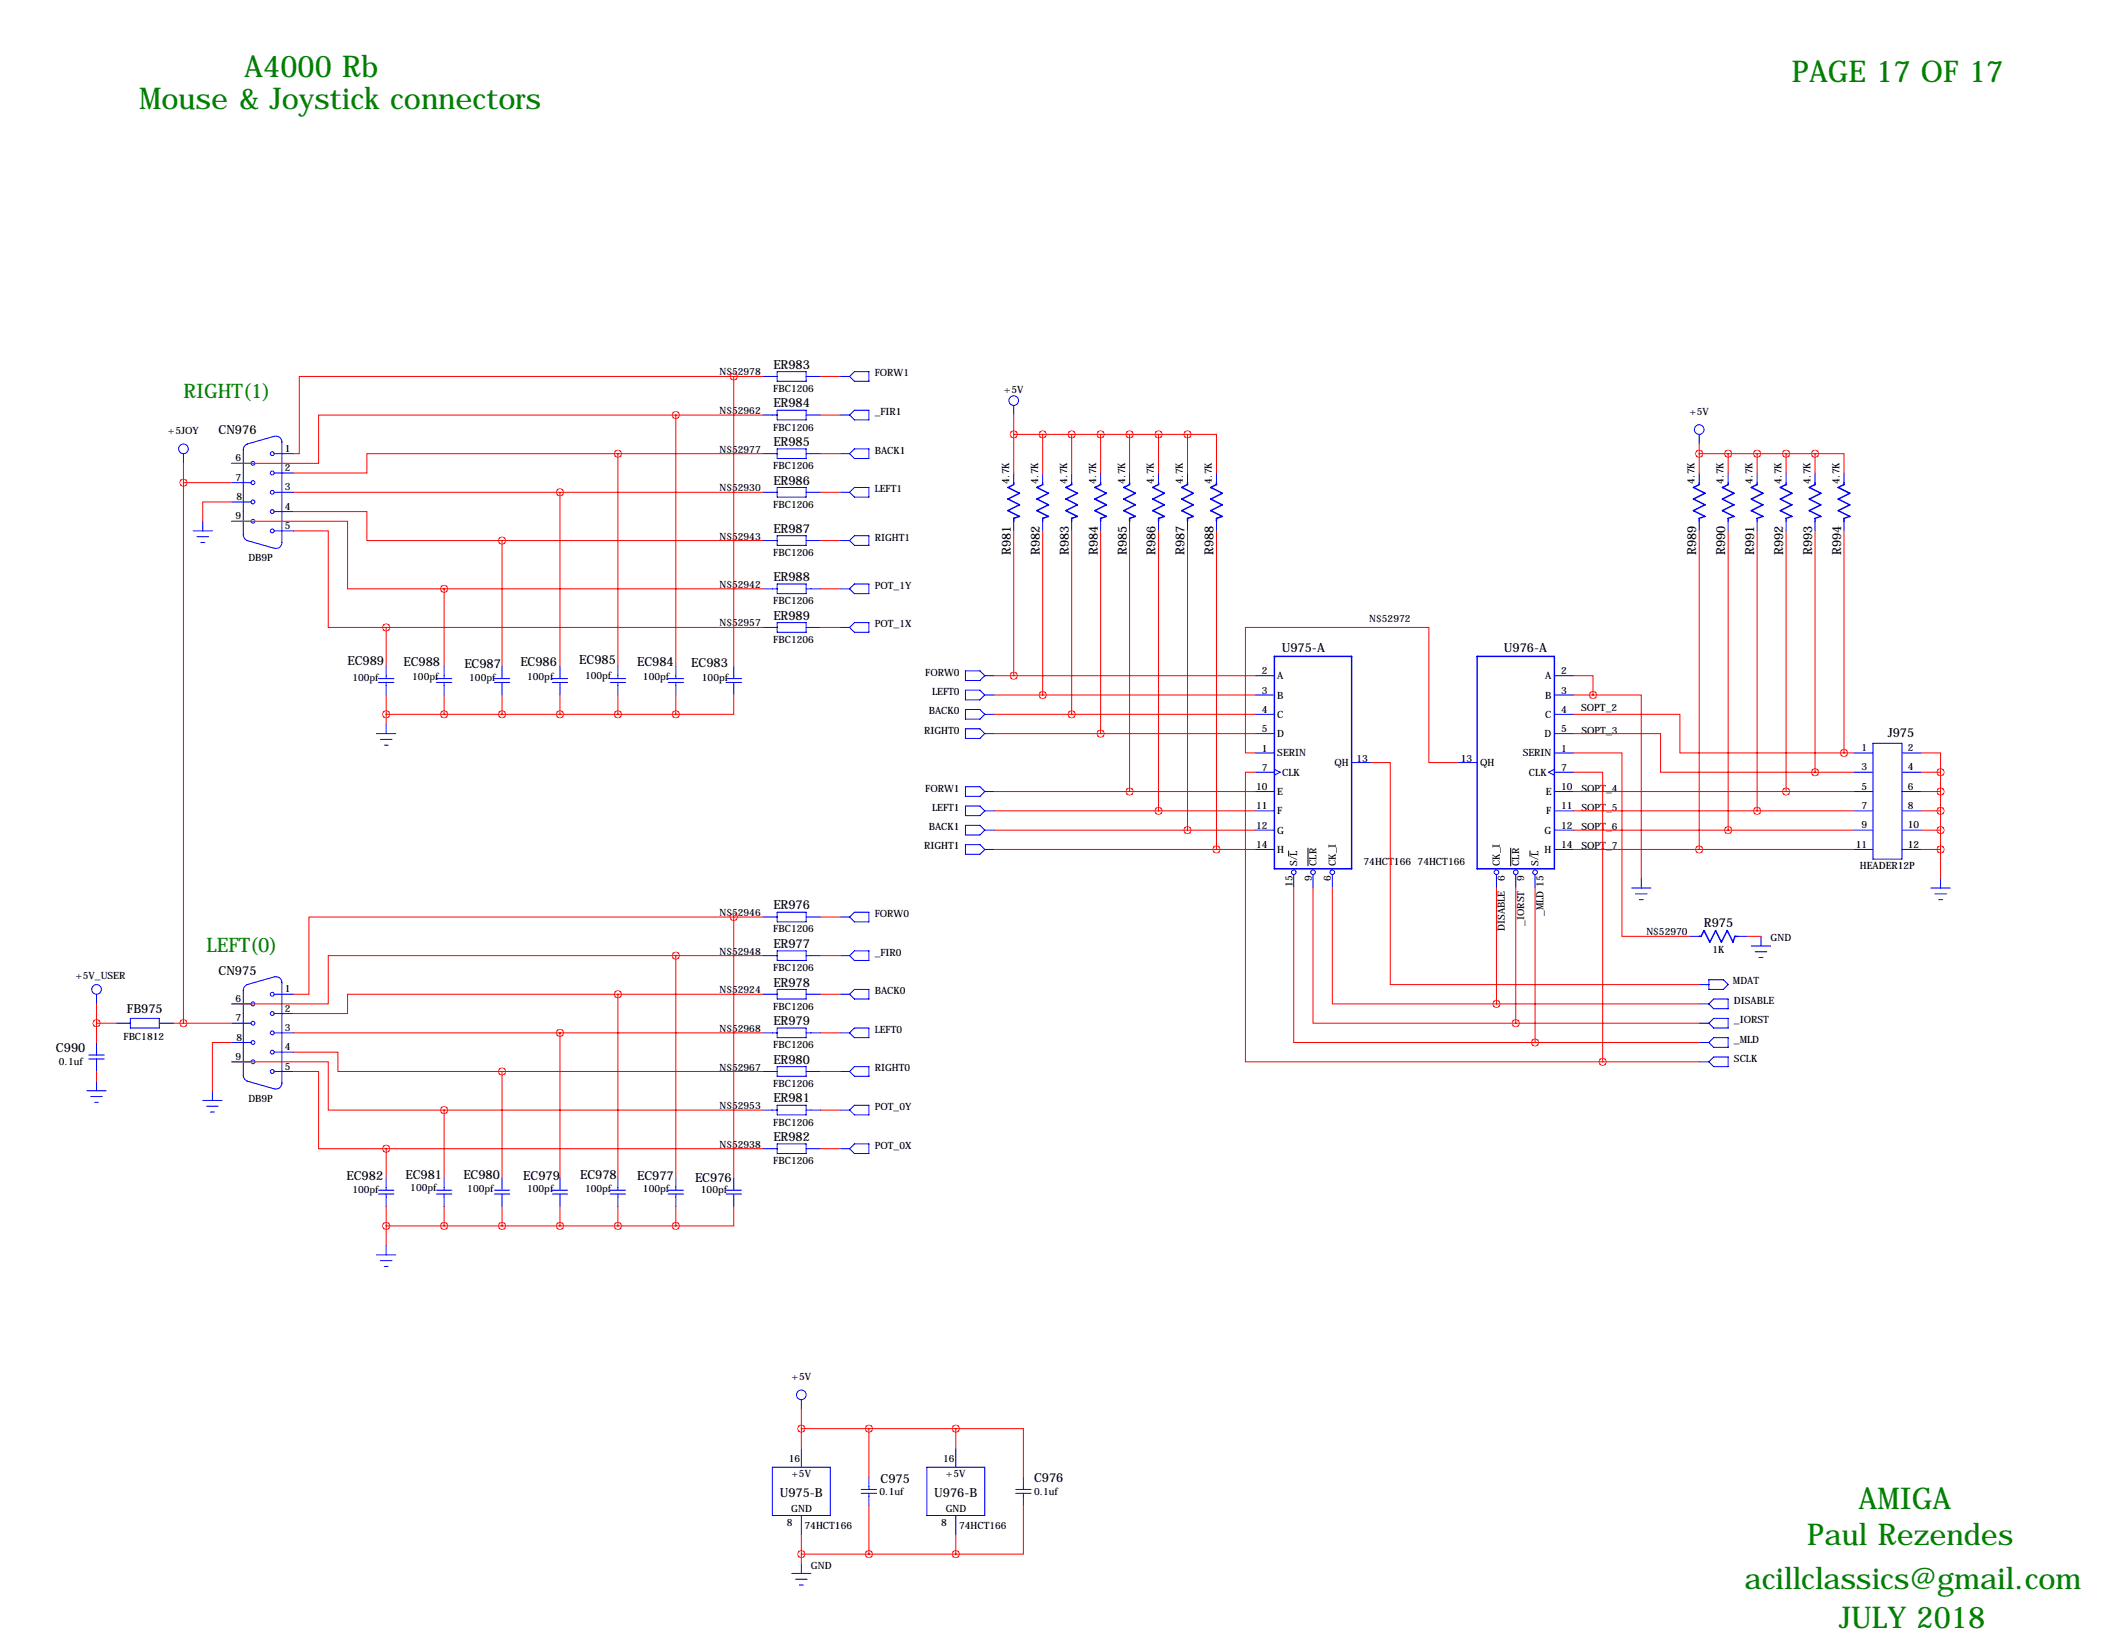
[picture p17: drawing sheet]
<svg xmlns="http://www.w3.org/2000/svg" width="559mm" height="432mm" viewBox="0 0 559 432" stroke-linecap="round" stroke-linejoin="round" font-family="sans-serif">
<defs><g id="words">
<g font-size="7.9" fill="#008000">
<text x="64.3" y="20.3">A4000 Rb</text>
<text x="471.4" y="21.6">PAGE 17 OF 17</text>
<text x="36.6" y="28.7">Mouse &amp; Joystick connectors</text>
<text x="488.9" y="397">AMIGA</text>
<text x="475.5" y="406.7">Paul Rezendes</text>
<text x="459" y="418.1">acillclassics@gmail.com</text>
<text x="483.9" y="428.5">JULY 2018</text>
</g>
<g font-size="5.3" fill="#008000">
<text x="48.3" y="104.6">RIGHT(1)</text>
<text x="54.4" y="250.4">LEFT(0)</text>
</g>
<g font-size="3.3">
<text x="203.5" y="97">ER983</text>
<text x="203.5" y="107.2">ER984</text>
<text x="57.5" y="114.3">CN976</text>
<text x="203.5" y="117.3">ER985</text>
<text x="203.5" y="127.5">ER986</text>
<text x="203.5" y="140.2">ER987</text>
<text x="265.9" y="146.1" transform="rotate(-90 265.9 146.1)">R981</text>
<text x="273.6" y="146.1" transform="rotate(-90 273.6 146.1)">R982</text>
<text x="281.2" y="146.1" transform="rotate(-90 281.2 146.1)">R983</text>
<text x="288.8" y="146.1" transform="rotate(-90 288.8 146.1)">R984</text>
<text x="296.4" y="146.1" transform="rotate(-90 296.4 146.1)">R985</text>
<text x="304" y="146.1" transform="rotate(-90 304 146.1)">R986</text>
<text x="311.7" y="146.1" transform="rotate(-90 311.7 146.1)">R987</text>
<text x="319.3" y="146.1" transform="rotate(-90 319.3 146.1)">R988</text>
<text x="446.3" y="146.1" transform="rotate(-90 446.3 146.1)">R989</text>
<text x="453.9" y="146.1" transform="rotate(-90 453.9 146.1)">R990</text>
<text x="461.5" y="146.1" transform="rotate(-90 461.5 146.1)">R991</text>
<text x="469.1" y="146.1" transform="rotate(-90 469.1 146.1)">R992</text>
<text x="476.8" y="146.1" transform="rotate(-90 476.8 146.1)">R993</text>
<text x="484.4" y="146.1" transform="rotate(-90 484.4 146.1)">R994</text>
<text x="203.5" y="152.9">ER988</text>
<text x="203.5" y="163.1">ER989</text>
<text x="337.2" y="171.5">U975-A</text>
<text x="395.7" y="171.5">U976-A</text>
<text x="91.4" y="175">EC989</text>
<text x="106.2" y="175.3">EC988</text>
<text x="122.2" y="175.8">EC987</text>
<text x="136.9" y="175.3">EC986</text>
<text x="152.4" y="174.8">EC985</text>
<text x="167.6" y="175.3">EC984</text>
<text x="181.9" y="175.5">EC983</text>
<text x="496.6" y="193.8">J975</text>
<text x="203.5" y="239.3">ER976</text>
<text x="448.2" y="243.8">R975</text>
<text x="203.5" y="249.4">ER977</text>
<text x="57.5" y="256.5">CN975</text>
<text x="203.5" y="259.6">ER978</text>
<text x="33.4" y="266.4">FB975</text>
<text x="203.5" y="269.7">ER979</text>
<text x="14.7" y="276.9">C990</text>
<text x="203.5" y="279.9">ER980</text>
<text x="203.5" y="290.1">ER981</text>
<text x="203.5" y="300.2">ER982</text>
<text x="91.2" y="310.4">EC982</text>
<text x="106.7" y="310.2">EC981</text>
<text x="121.9" y="310.2">EC980</text>
<text x="137.7" y="310.4">EC979</text>
<text x="152.7" y="310.2">EC978</text>
<text x="167.6" y="310.4">EC977</text>
<text x="182.9" y="310.9">EC976</text>
<text x="272" y="389.9">C976</text>
<text x="205.2" y="394">U975-B</text>
<text x="231.6" y="390.1">C975</text>
<text x="245.8" y="394">U976-B</text>
</g>
<g font-size="2.6">
<text x="189.3" y="98.8">N$52978</text>
<text x="230.1" y="99.1">FORW1</text>
<text x="203.4" y="103.1">FBC1206</text>
<text x="264.1" y="103.4">+5V</text>
<text x="189.3" y="109">N$52962</text>
<text x="203.4" y="113.3">FBC1206</text>
<text x="230.1" y="109.2">_FIR1</text>
<text x="444.5" y="109.2">+5V</text>
<text x="44.2" y="114.3">+5JOY</text>
<text x="74.9" y="118.9">1</text>
<text x="189.3" y="119.1">N$52977</text>
<text x="230.1" y="119.4">BACK1</text>
<text x="62" y="121.4">6</text>
<text x="74.9" y="124">2</text>
<text x="203.4" y="123.4">FBC1206</text>
<text x="62" y="126.5">7</text>
<text x="62.2" y="131.6">8</text>
<text x="74.9" y="129">3</text>
<text x="189.3" y="129.3">N$52930</text>
<text x="230.1" y="129.5">LEFT1</text>
<text x="265.5" y="127.2" transform="rotate(-90 265.5 127.2)">4.7K</text>
<text x="273.1" y="127.2" transform="rotate(-90 273.1 127.2)">4.7K</text>
<text x="280.7" y="127.2" transform="rotate(-90 280.7 127.2)">4.7K</text>
<text x="288.4" y="127.2" transform="rotate(-90 288.4 127.2)">4.7K</text>
<text x="296" y="127.2" transform="rotate(-90 296 127.2)">4.7K</text>
<text x="303.6" y="127.2" transform="rotate(-90 303.6 127.2)">4.7K</text>
<text x="311.2" y="127.2" transform="rotate(-90 311.2 127.2)">4.7K</text>
<text x="318.8" y="127.2" transform="rotate(-90 318.8 127.2)">4.7K</text>
<text x="445.8" y="127.2" transform="rotate(-90 445.8 127.2)">4.7K</text>
<text x="453.5" y="127.2" transform="rotate(-90 453.5 127.2)">4.7K</text>
<text x="461.1" y="127.2" transform="rotate(-90 461.1 127.2)">4.7K</text>
<text x="468.7" y="127.2" transform="rotate(-90 468.7 127.2)">4.7K</text>
<text x="476.3" y="127.2" transform="rotate(-90 476.3 127.2)">4.7K</text>
<text x="483.9" y="127.2" transform="rotate(-90 483.9 127.2)">4.7K</text>
<text x="62" y="136.7">9</text>
<text x="74.9" y="134.1">4</text>
<text x="203.4" y="133.6">FBC1206</text>
<text x="74.9" y="139.2">5</text>
<text x="189.3" y="142">N$52943</text>
<text x="230.1" y="142.2">RIGHT1</text>
<text x="65.3" y="147.6">DB9P</text>
<text x="203.4" y="146.3">FBC1206</text>
<text x="189.3" y="154.7">N$52942</text>
<text x="230.1" y="154.9">POT_1Y</text>
<text x="203.4" y="159">FBC1206</text>
<text x="189.3" y="164.8">N$52957</text>
<text x="230.1" y="165.1">POT_1X</text>
<text x="360.2" y="163.6">N$52972</text>
<text x="203.4" y="169.2">FBC1206</text>
<text x="92.7" y="179.1">100pf</text>
<text x="108.5" y="178.8">100pf</text>
<text x="123.4" y="179.3">100pf</text>
<text x="138.7" y="178.8">100pf</text>
<text x="153.9" y="178.6">100pf</text>
<text x="169.2" y="178.8">100pf</text>
<text x="184.7" y="179.3">100pf</text>
<text x="243.4" y="177.8">FORW0</text>
<text x="332" y="177.4">2</text>
<text x="336" y="178.7">A</text>
<text x="406.5" y="178.7">A</text>
<text x="410.7" y="177.4">2</text>
<text x="245.2" y="182.9">LEFT0</text>
<text x="332" y="182.5">3</text>
<text x="336" y="183.8">B</text>
<text x="406.5" y="183.8">B</text>
<text x="410.7" y="182.5">3</text>
<text x="244.3" y="188">BACK0</text>
<text x="332" y="187.6">4</text>
<text x="336" y="188.9">C</text>
<text x="406.5" y="188.9">C</text>
<text x="410.7" y="187.6">4</text>
<text x="416" y="187.2">SOPT_2</text>
<text x="243.1" y="193">RIGHT0</text>
<text x="332" y="197.8">1</text>
<text x="332" y="192.7">5</text>
<text x="336" y="194">D</text>
<text x="406.4" y="194">D</text>
<text x="410.7" y="197.8">1</text>
<text x="410.7" y="192.7">5</text>
<text x="416.1" y="193">SOPT_3</text>
<text x="489.7" y="197.6">1</text>
<text x="501.9" y="197.6">2</text>
<text x="332" y="202.8">7</text>
<text x="336" y="199">SERIN</text>
<text x="351.1" y="201.6">QH</text>
<text x="356.9" y="200.4">13</text>
<text x="384.3" y="200.4">13</text>
<text x="389.4" y="201.6">QH</text>
<text x="400.6" y="199">SERIN</text>
<text x="410.7" y="202.8">7</text>
<text x="489.7" y="202.7">3</text>
<text x="501.9" y="202.7">4</text>
<text x="243.4" y="208.3">FORW1</text>
<text x="330.5" y="207.9">10</text>
<text x="336" y="209.2">E</text>
<text x="337.3" y="204.1">CLK</text>
<text x="402.2" y="204.1">CLK</text>
<text x="406.7" y="209.2">E</text>
<text x="410.7" y="207.9">10</text>
<text x="416.1" y="208.3">SOPT_4</text>
<text x="489.7" y="207.8">5</text>
<text x="501.9" y="207.8">6</text>
<text x="245.2" y="213.4">LEFT1</text>
<text x="330.5" y="213">11</text>
<text x="336" y="214.3">F</text>
<text x="406.8" y="214.3">F</text>
<text x="410.7" y="213">11</text>
<text x="416.1" y="213.4">SOPT_5</text>
<text x="489.7" y="212.9">7</text>
<text x="501.9" y="212.9">8</text>
<text x="244.3" y="218.4">BACK1</text>
<text x="330.5" y="218.1">12</text>
<text x="336" y="219.4">G</text>
<text x="406.4" y="219.4">G</text>
<text x="410.7" y="218.1">12</text>
<text x="416.1" y="218.4">SOPT_6</text>
<text x="489.7" y="217.9">9</text>
<text x="501.9" y="217.9">10</text>
<text x="243.1" y="223.5">RIGHT1</text>
<text x="330.5" y="223.2">14</text>
<text x="336" y="224.4">H</text>
<text x="341.3" y="227.8" transform="rotate(-90 341.3 227.8)">S/L</text>
<text x="346.4" y="227.8" transform="rotate(-90 346.4 227.8)">CLR</text>
<text x="351.4" y="227.8" transform="rotate(-90 351.4 227.8)">CK_I</text>
<text x="358.7" y="227.7">74HCT166</text>
<text x="373" y="227.7">74HCT166</text>
<text x="394.6" y="227.8" transform="rotate(-90 394.6 227.8)">CK_I</text>
<text x="399.7" y="227.8" transform="rotate(-90 399.7 227.8)">CLR</text>
<text x="404.8" y="227.8" transform="rotate(-90 404.8 227.8)">S/L</text>
<text x="406.4" y="224.4">H</text>
<text x="410.7" y="223.2">14</text>
<text x="416.1" y="223.5">SOPT_7</text>
<text x="488.2" y="223">11</text>
<text x="501.9" y="223">12</text>
<text x="340" y="233.4" transform="rotate(-90 340 233.4)">15</text>
<text x="345.1" y="231.9" transform="rotate(-90 345.1 231.9)">9</text>
<text x="350.2" y="231.9" transform="rotate(-90 350.2 231.9)">6</text>
<text x="395.9" y="231.9" transform="rotate(-90 395.9 231.9)">6</text>
<text x="401" y="231.9" transform="rotate(-90 401 231.9)">9</text>
<text x="489.3" y="228.7">HEADER12P</text>
<text x="189.3" y="241">N$52946</text>
<text x="203.4" y="245.4">FBC1206</text>
<text x="230.1" y="241.3">FORW0</text>
<text x="395.9" y="245" transform="rotate(-90 395.9 245)">DISABLE</text>
<text x="401" y="243.6" transform="rotate(-90 401 243.6)">_IORST</text>
<text x="406.1" y="241.1" transform="rotate(-90 406.1 241.1)">_MLD 15</text>
<text x="189.3" y="251.2">N$52948</text>
<text x="230.1" y="251.5">_FIR0</text>
<text x="433.1" y="246.1">N$52970</text>
<text x="450.5" y="250.8">1K</text>
<text x="465.8" y="247.6">GND</text>
<text x="19.9" y="257.6">+5V_USER</text>
<text x="203.4" y="255.5">FBC1206</text>
<text x="62" y="263.7">6</text>
<text x="74.9" y="261.1">1</text>
<text x="189.3" y="261.4">N$52924</text>
<text x="230.1" y="261.6">BACK0</text>
<text x="455.9" y="258.8">MDAT</text>
<text x="62" y="268.7">7</text>
<text x="74.9" y="266.2">2</text>
<text x="203.4" y="265.7">FBC1206</text>
<text x="456.2" y="269.2">_IORST</text>
<text x="456.2" y="264.2">DISABLE</text>
<text x="32.5" y="273.6">FBC1812</text>
<text x="62.2" y="273.8">8</text>
<text x="74.9" y="271.3">3</text>
<text x="189.3" y="271.5">N$52968</text>
<text x="203.4" y="275.8">FBC1206</text>
<text x="230.1" y="271.8">LEFT0</text>
<text x="456.2" y="274.3">_MLD</text>
<text x="15.5" y="280.2">0.1uf</text>
<text x="62" y="278.9">9</text>
<text x="74.9" y="276.4">4</text>
<text x="74.9" y="281.4">5</text>
<text x="189.3" y="281.7">N$52967</text>
<text x="230.1" y="281.9">RIGHT0</text>
<text x="456.2" y="279.4">SCLK</text>
<text x="203.4" y="286">FBC1206</text>
<text x="65.3" y="289.9">DB9P</text>
<text x="189.3" y="291.8">N$52953</text>
<text x="230.1" y="292.1">POT_0Y</text>
<text x="203.4" y="296.2">FBC1206</text>
<text x="189.3" y="302">N$52938</text>
<text x="230.1" y="302.3">POT_0X</text>
<text x="203.4" y="306.3">FBC1206</text>
<text x="92.7" y="313.9">100pf</text>
<text x="107.9" y="313.4">100pf</text>
<text x="122.9" y="313.7">100pf</text>
<text x="138.7" y="313.7">100pf</text>
<text x="153.9" y="313.7">100pf</text>
<text x="169.2" y="313.7">100pf</text>
<text x="184.4" y="313.9">100pf</text>
<text x="208.3" y="363.2">+5V</text>
<text x="207.5" y="384.8">16</text>
<text x="208.2" y="388.5">+5V</text>
<text x="248.2" y="384.8">16</text>
<text x="248.9" y="388.5">+5V</text>
<text x="231.4" y="393.3">0.1uf</text>
<text x="272" y="393.3">0.1uf</text>
<text x="207" y="401.6">8</text>
<text x="208.2" y="397.9">GND</text>
<text x="247.6" y="401.6">8</text>
<text x="248.8" y="397.9">GND</text>
<text x="211.7" y="402.4">74HCT166</text>
<text x="252.3" y="402.4">74HCT166</text>
<text x="213.4" y="412.7">GND</text>
</g>
</g></defs>
<g fill="none" stroke="#00f" stroke-width=".38">
<path d="M266.7 127v.5l-1.5 .8 3 1.5-3 1.5 3 1.5-3 1.6 3 1.5-1.5 .5v.8M274.3 127v.5l-1.5 .8 3 1.5-3 1.5 3 1.5-3 1.6 3 1.5-1.5 .5v.8M281.9 127v.5l-1.5 .8 3.1 1.5-3.1 1.5 3.1 1.5-3.1 1.6 3.1 1.5-1.6 .5v.8M289.6 127v.5l-1.6 .8 3.1 1.5-3.1 1.5 3.1 1.5-3.1 1.6 3.1 1.5-1.5 .5v.8M297.2 127v.5l-1.5 .8 3 1.5-3 1.5 3 1.5-3 1.6 3 1.5-1.5 .5v.8M304.8 127v.5l-1.5 .8 3 1.5-3 1.5 3 1.5-3 1.6 3 1.5-1.5 .5v.8M312.4 127v.5l-1.5 .8 3 1.5-3 1.5 3 1.5-3 1.6 3 1.5-1.5 .5v.8M320 127v.5l-1.5 .8 3.1 1.5-3.1 1.5 3.1 1.5-3.1 1.6 3.1 1.5-1.6 .5v.8M447 127v.5l-1.5 .8 3.1 1.5-3.1 1.5 3.1 1.5-3.1 1.6 3.1 1.5-1.6 .5v.8M454.7 127v.5l-1.6 .8 3.1 1.5-3.1 1.5 3.1 1.5-3.1 1.6 3.1 1.5-1.5 .5v.8M462.3 127v.5l-1.5 .8 3 1.5-3 1.5 3 1.5-3 1.6 3 1.5-1.5 .5v.8M469.9 127v.5l-1.5 .8 3 1.5-3 1.5 3 1.5-3 1.6 3 1.5-1.5 .5v.8"/>
<path d="M477.5 127v.5l-1.5 .8 3 1.5-3 1.5 3 1.5-3 1.6 3 1.5-1.5 .5v.8M485.1 127v.5l-1.5 .8 3.1 1.5-3.1 1.5 3.1 1.5-3.1 1.6 3.1 1.5-1.6 .5v.8M335.3 172.7h20.3v55.9h-20.3zM388.6 172.7h20.3v55.9h-20.3zM447 246.4h.5l.8-1.5 1.5 3 1.6-3 1.5 3 1.5-3 1.5 3 .5-1.5h.8"/>
</g>
<g fill="none" stroke="#00f" stroke-width=".26">
<path d="M200.7 99.1h3.8M204.5 97.8h7.6v2.5h-7.6zM212.1 99.1h3.8M221 99.1h2.5M223.5 99.1l1.3-1.3h3.8v2.5h-3.8zM48.3 119.4v2.5M65 116.9l-.6 .4-.4 1.1v22.3l.2 .7 .8 .8M65 116.8l7.2-2a1.57 1.57 0 0 1 2 1.5v26.4a1.57 1.57 0 0 1-2.1 1.6M72.1 119.4h5.1M200.7 119.4h3.8M200.7 109.2h3.8M204.5 107.9h7.6v2.6h-7.6z"/>
<path d="M204.5 118.1h7.6v2.5h-7.6zM212.1 119.4h3.8M212.1 109.2h3.8M221 119.4h2.5M221 109.2h2.5M223.5 109.2l1.3-1.3h3.8v2.6h-3.8zM223.5 119.4l1.3-1.3h3.8v2.5h-3.8zM266.7 106.7v2.5M447 114.3v2.5M50.8 139.7h5.1M53.3 137.2v2.5M61 121.9h5"/>
<path d="M61 127h5M61 132.1h5M61 137.2h5M72.1 124.5h5.1M72.1 129.5h5.1M72.1 134.6h5.1M72.1 139.7h5.1M200.7 129.5h3.8M204.5 128.3h7.6v2.5h-7.6zM212.1 129.5h3.8M221 129.5h2.5M223.5 129.5l1.3-1.2h3.8v2.5h-3.8z"/>
<path d="M266.7 124.5v2.5M266.7 137.2v2.5M274.3 124.5v2.5M274.3 137.2v2.5M281.9 124.5v2.5M281.9 137.2v2.5M289.6 124.5v2.5M289.6 137.2v2.5M297.2 124.5v2.5M297.2 137.2v2.5M304.8 124.5v2.5M304.8 137.2v2.5"/>
<path d="M312.4 124.5v2.5M312.4 137.2v2.5M320 124.5v2.5M320 137.2v2.5M447 124.5v2.5M447 137.2v2.5M454.7 124.5v2.5M454.7 137.2v2.5M462.3 124.5v2.5M462.3 137.2v2.5M469.9 124.5v2.5M469.9 137.2v2.5"/>
<path d="M477.5 124.5v2.5M477.5 137.2v2.5M485.1 124.5v2.5M485.1 137.2v2.5M51.8 141.2h3.1M52.8 142.7h1M65 142.2l7.1 2.1M200.7 142.2h3.8M200.7 154.9h3.8M204.5 141h7.6v2.5h-7.6zM204.5 153.7h7.6v2.5h-7.6zM212.1 142.2h3.8"/>
<path d="M212.1 154.9h3.8M221 142.2h2.5M221 154.9h2.5M223.5 142.2l1.3-1.2h3.8v2.5h-3.8zM223.5 154.9l1.3-1.2h3.8v2.5h-3.8zM99.6 179.6h4M99.6 178.6h4M101.6 175.3v3.3M101.6 179.6v3.3M114.8 179.6h4.1M114.8 178.6h4.1M116.8 175.3v3.3"/>
<path d="M116.8 179.6v3.3M130 179.6h4.1M130 178.6h4.1M132.1 175.3v3.3M132.1 179.6v3.3M145.3 179.6h4.1M145.3 178.6h4.1M147.3 175.3v3.3M147.3 179.6v3.3M160.5 179.6h4.1M160.5 178.6h4.1M162.6 175.3v3.3"/>
<path d="M162.6 179.6v3.3M175.8 179.6h4M175.8 178.6h4M177.8 175.3v3.3M177.8 179.6v3.3M191 179.6h4.1M191 178.6h4.1M193 175.3v3.3M193 179.6v3.3M200.7 165.1h3.8M204.5 163.8h7.6v2.6h-7.6zM212.1 165.1h3.8"/>
<path d="M221 165.1h2.5M223.5 165.1l1.3-1.3h3.8v2.6h-3.8zM254 176.5h3.8l1.3 1.3-1.3 1.3h-3.8zM259.1 177.8h2.5M330.2 177.8h5.1M408.9 177.8h5.1M99.1 193h5M100.1 194.6h3M101.1 196.1h1M101.6 190.5v2.5M254 181.6h3.8l1.3 1.3-1.3 1.2h-3.8zM254 186.7h3.8l1.3 1.3-1.3 1.2h-3.8z"/>
<path d="M254 191.8h3.8l1.3 1.2-1.3 1.3h-3.8zM259.1 182.9h2.5M259.1 188h2.5M259.1 193h2.5M330.2 198.1h5.1M330.2 182.9h5.1M330.2 188h5.1M330.2 193h5.1M408.9 198.1h5.1M408.9 182.9h5.1M408.9 188h5.1M408.9 193h5.1"/>
<path d="M487.7 198.1h5.1M492.8 195.6h7.6v30.5h-7.6zM500.4 198.1h5.1M254 207h3.8l1.3 1.3-1.3 1.2h-3.8zM254 212.1h3.8l1.3 1.3-1.3 1.2h-3.8zM254 217.2h3.8l1.3 1.2-1.3 1.3h-3.8zM259.1 208.3h2.5M259.1 213.4h2.5M259.1 218.4h2.5M330.2 203.2h5.1M330.2 208.3h5.1M330.2 213.4h5.1"/>
<path d="M330.2 218.4h5.1M335.3 202.4l1.5 .8-1.5 .8M355.6 200.7h5.1M383.5 200.7h5.1M408.9 203.2h5.1M408.9 208.3h5.1M408.9 213.4h5.1M408.9 218.4h5.1M408.9 202.4l-1.5 .8 1.5 .8M487.7 203.2h5.1M487.7 208.3h5.1M487.7 213.4h5.1"/>
<path d="M487.7 218.4h5.1M500.4 203.2h5.1M500.4 208.3h5.1M500.4 213.4h5.1M500.4 218.4h5.1M254 222.2h3.8l1.3 1.3-1.3 1.3h-3.8zM259.1 223.5h2.5M330.2 223.5h5.1M340.4 230.1v3.6M345.4 230.1v3.6M350.5 230.1v3.6M393.7 230.1v3.6"/>
<path d="M398.8 230.1v3.6M403.9 230.1v3.6M408.9 223.5h5.1M429.3 233.7h5M430.3 235.2h3M431.3 236.7h1M431.8 231.1v2.6M487.7 223.5h5.1M500.4 223.5h5.1M508 233.7h5.1M509 235.2h3.1M510 236.7h1"/>
<path d="M510.5 231.1v2.6M200.7 241.3h3.8M200.7 251.5h3.8M204.5 240h7.6v2.6h-7.6zM204.5 250.2h7.6v2.5h-7.6zM212.1 241.3h3.8M212.1 251.5h3.8M221 241.3h2.5M221 251.5h2.5M223.5 241.3l1.3-1.3h3.8v2.6h-3.8zM223.5 251.5l1.3-1.3h3.8v2.5h-3.8zM444.5 246.4h2.5"/>
<path d="M447 259.1h2.6M449.6 257.8h3.8l1.3 1.3-1.3 1.2h-3.8zM457.2 246.4h2.5M460.8 248.9h5M461.8 250.4h3M462.8 252h1M463.3 246.4v2.5M23.4 277.6h4M23.4 278.6h4M25.4 261.6v2.6M25.4 274.3v3.3M25.4 278.6v3.3"/>
<path d="M30.5 269.2h3.8M34.3 268h7.6v2.5h-7.6zM41.9 269.2h3.8M61 264.2h5M61 269.2h5M61 274.3h5M61 279.4h5M72.1 261.6h5.1M72.1 266.7h5.1M72.1 271.8h5.1M72.1 276.9h5.1M200.7 261.6h3.8"/>
<path d="M200.7 271.8h3.8M204.5 260.3h7.6v2.6h-7.6zM204.5 270.5h7.6v2.5h-7.6zM212.1 261.6h3.8M212.1 271.8h3.8M221 261.6h2.5M221 271.8h2.5M223.5 271.8l1.3-1.3h3.8v2.5h-3.8zM223.5 261.6l1.3-1.3h3.8v2.6h-3.8zM447 264.2h2.6M447 269.2h2.6M447 274.3h2.6"/>
<path d="M447 279.4h2.6M449.6 264.2l1.2-1.3h3.9v2.5h-3.9zM450.8 268h3.9v2.5h-3.9l-1.2-1.3zM450.8 278.1h3.9v2.6h-3.9l-1.2-1.3zM450.8 273h3.9v2.6h-3.9l-1.2-1.3zM22.9 287h5M23.9 288.5h3M24.9 290.1h1M25.4 284.5v2.5M53.3 289.6h5.1M54.4 291.1h3M55.4 292.6h1"/>
<path d="M55.9 287v2.6M65 284.5l-.8-.8-.2-.8 .1-22.7 .3-.7 .6-.4 7.1-2.1a1.6 1.6 0 0 1 2.1 1.6v26.4a1.57 1.57 0 0 1-2.1 1.5l-7.1-2M72.1 281.9h5.1M200.7 281.9h3.8M200.7 292.1h3.8M204.5 280.7h7.6v2.5h-7.6zM204.5 290.8h7.6v2.6h-7.6zM212.1 281.9h3.8M212.1 292.1h3.8M221 281.9h2.5M221 292.1h2.5M223.5 281.9l1.3-1.2h3.8v2.5h-3.8z"/>
<path d="M223.5 292.1l1.3-1.3h3.8v2.6h-3.8zM99.6 314.2h4M99.6 313.2h4M101.6 309.9v3.3M101.6 314.2v3.3M114.8 314.2h4.1M114.8 313.2h4.1M116.8 309.9v3.3M116.8 314.2v3.3M130 314.2h4.1M130 313.2h4.1M132.1 309.9v3.3"/>
<path d="M132.1 314.2v3.3M145.3 314.2h4.1M145.3 313.2h4.1M147.3 309.9v3.3M147.3 314.2v3.3M160.5 314.2h4.1M160.5 313.2h4.1M162.6 309.9v3.3M162.6 314.2v3.3M175.8 314.2h4M175.8 313.2h4M177.8 309.9v3.3"/>
<path d="M177.8 314.2v3.3M191 314.2h4.1M191 313.2h4.1M193 309.9v3.3M193 314.2v3.3M200.7 302.3h3.8M204.5 301h7.6v2.5h-7.6zM212.1 302.3h3.8M221 302.3h2.5M223.5 302.3l1.3-1.3h3.8v2.5h-3.8zM99.1 330.2h5M100.1 331.7h3"/>
<path d="M101.1 333.2h1M101.6 327.7v2.5M210.8 368.3v2.5M203.2 386.1h15.2v12.7h-15.2zM210.8 381v5.1M210.8 398.8v5.1M226.6 391.9h4M226.6 392.9h4M228.6 388.6v3.3M228.6 392.9v3.3M243.8 386.1h15.3v12.7h-15.3zM251.5 381v5.1"/>
<path d="M251.5 398.8v5.1M267.2 391.9h4.1M267.2 392.9h4.1M269.2 388.6v3.3M269.2 392.9v3.3M208.3 414h5.1M209.3 415.5h3M210.3 417.1h1M210.8 411.5v2.5"/>
<circle cx="48.3" cy="118.1" r="1.27"/>
<circle cx="71.6" cy="119.4" r=".51"/>
<circle cx="266.7" cy="105.4" r="1.27"/>
<circle cx="447" cy="113" r="1.27"/>
<circle cx="66.5" cy="121.9" r=".51"/>
<circle cx="66.5" cy="132.1" r=".51"/>
<circle cx="66.5" cy="137.2" r=".51"/>
<circle cx="66.5" cy="127" r=".51"/>
<circle cx="71.6" cy="134.6" r=".51"/>
<circle cx="71.6" cy="139.7" r=".51"/>
<circle cx="71.6" cy="124.5" r=".51"/>
<circle cx="71.6" cy="129.5" r=".51"/>
<circle cx="340.4" cy="229.5" r=".61"/>
<circle cx="345.4" cy="229.5" r=".61"/>
<circle cx="350.5" cy="229.5" r=".61"/>
<circle cx="393.7" cy="229.5" r=".61"/>
<circle cx="398.8" cy="229.5" r=".61"/>
<circle cx="403.9" cy="229.5" r=".61"/>
<circle cx="25.4" cy="260.3" r="1.27"/>
<circle cx="66.5" cy="279.4" r=".51"/>
<circle cx="66.5" cy="274.3" r=".51"/>
<circle cx="66.5" cy="269.2" r=".51"/>
<circle cx="66.5" cy="264.2" r=".51"/>
<circle cx="71.6" cy="266.7" r=".51"/>
<circle cx="71.6" cy="276.9" r=".51"/>
<circle cx="71.6" cy="261.6" r=".51"/>
<circle cx="71.6" cy="271.8" r=".51"/>
<circle cx="71.6" cy="281.9" r=".51"/>
<circle cx="210.8" cy="367" r="1.27"/>
</g>
<path d="M339 223.9v1.4M344.1 223.2v4.6M397.4 223.2v4.6M402.5 223.9v1.4" fill="none" stroke="#000" stroke-width=".26"/>
<g fill="none" stroke="#f00" stroke-width=".26">
<path d="M193 99.1h-114.3v20.3h-1.5M193 99.1h7.7M193 99.1v76.2M215.9 99.1h5.1M162.6 119.4h-66.1v5.1h-19.3M162.6 119.4h38.1M162.6 119.4v55.9M177.8 109.2h-94v12.7h-22.8M177.8 109.2v66.1M177.8 109.2h22.9M215.9 119.4h5.1M215.9 109.2h5.1"/>
<path d="M266.7 114.3h45.7M266.7 109.2v15.3M274.3 114.3v10.2M281.9 114.3v10.2M289.6 114.3v10.2M297.2 114.3v10.2M304.8 114.3v10.2M312.4 114.3h7.6v10.2M312.4 114.3v10.2M447 119.4h30.5M447 116.8v7.7M454.7 119.4v5.1"/>
<path d="M462.3 119.4v5.1M469.9 119.4v5.1M477.5 119.4h7.6v5.1M477.5 119.4v5.1M48.3 127h12.7M48.3 121.9v147.3M61 132.1h-7.7v5.1M61 137.2h30.4v17.7h25.4M77.2 134.6h19.3v7.6h35.6M77.2 139.7h9.2v25.4h15.2M77.2 129.5h123.5M147.3 129.5v45.8"/>
<path d="M215.9 129.5h5.1M266.7 139.7v38.1M274.3 139.7v43.2M281.9 139.7v48.3M289.6 139.7v53.3M297.2 139.7v68.6M304.8 139.7v73.7M312.4 139.7v78.7M320 139.7v83.8M447 139.7v83.8M454.7 139.7v78.7M462.3 139.7v73.7"/>
<path d="M469.9 139.7v68.6M477.5 139.7v63.5M485.1 139.7v58.4M116.8 154.9v20.4M116.8 154.9h83.9M132.1 142.2v33.1M132.1 142.2h68.6M215.9 154.9h5.1M215.9 142.2h5.1M101.6 165.1v10.2M101.6 165.1h99.1M215.9 165.1h5.1"/>
<path d="M261.6 177.8h68.6M414 177.8h5.1v5.1M101.6 182.9v7.6M101.6 188h76.2M116.8 182.9v5.1M132.1 182.9v5.1M147.3 182.9v5.1M162.6 182.9v5.1M177.8 182.9v5.1M193 182.9v5.1h-15.2M261.6 188h68.6M261.6 182.9h68.6"/>
<path d="M261.6 193h68.6M330.2 198.1h-2.5v-33h48.2v35.6h7.6M414 198.1h12.7v48.3h17.8M414 188h28v10.1h43.1M414 193h22.9v10.2h40.6M414 182.9h5.1M419.1 182.9h12.7v48.2M485.1 198.1h2.6M505.5 198.1h5v5.1M261.6 218.4h68.6M261.6 208.3h68.6M261.6 213.4h68.6"/>
<path d="M330.2 203.2h-2.5v76.2h93.9M360.7 200.7h5.1v58.4h81.2M414 203.2h7.6v76.2M414 218.4h73.7M414 208.3h73.7M414 213.4h73.7M477.5 203.2h10.2M505.5 218.4h5M505.5 203.2h5M505.5 208.3h5M505.5 213.4h5M510.5 203.2v27.9"/>
<path d="M261.6 223.5h68.6M340.4 233.7v40.6h63.5M345.4 233.7v35.5h53.4M350.5 233.7v30.5h43.2M393.7 233.7v30.5M398.8 233.7v35.5M403.9 233.7v40.6M414 223.5h73.7M505.5 223.5h5M177.8 251.5h-91.4v12.7h-25.4M177.8 251.5v58.4M177.8 251.5h22.9"/>
<path d="M193 241.3h-111.7v20.3h-4.1M193 241.3h7.7M193 241.3v68.6M215.9 241.3h5.1M215.9 251.5h5.1M459.7 246.4h3.6M25.4 264.2v10.1M25.4 269.2h5.1M45.7 269.2h15.3M61 274.3h-5.1v12.7M61 279.4h25.4v12.7h30.4M77.2 276.9h11.7v5h43.2"/>
<path d="M77.2 271.8h123.5M147.3 271.8v38.1M162.6 261.6h-71.2v5.1h-14.2M162.6 261.6v48.3M162.6 261.6h38.1M215.9 261.6h5.1M215.9 271.8h5.1M393.7 264.2h53.3M398.8 269.2h48.2M403.9 274.3h43.1M421.6 279.4h25.4M25.4 281.9v2.6"/>
<path d="M77.2 281.9h6.6v20.4h17.8M116.8 292.1v17.8M116.8 292.1h83.9M132.1 281.9v28M132.1 281.9h68.6M215.9 292.1h5.1M215.9 281.9h5.1M101.6 302.3v7.6M101.6 317.5v10.2M101.6 302.3h99.1M116.8 317.5v5.1M132.1 317.5v5.1"/>
<path d="M147.3 317.5v5.1M162.6 317.5v5.1M177.8 317.5v5.1M193 317.5v5.1h-15.2M215.9 302.3h5.1M101.6 322.6h76.2M210.8 370.8v10.2M210.8 375.9h40.7M228.6 375.9v12.7M251.5 375.9h17.7v12.7M251.5 375.9v5.1M228.6 396.2v12.7"/>
<path d="M269.2 396.2v12.7h-17.7M210.8 403.9v7.6M210.8 408.9h40.7M251.5 403.9v5"/>
</g>
<path d="M101.5 165.1a.1 .1 0 0 0 .2 0 .1 .1 0 0 0-.2 0zM116.8 154.9a.07 .07 0 0 0 .1 0 .07 .07 0 0 0-.1 0zM132 142.2a.07 .07 0 0 0 .1 0 .07 .07 0 0 0-.1 0zM147.3 129.5a.07 .07 0 0 0 .1 0 .07 .07 0 0 0-.1 0zM162.5 119.4a.07 .07 0 0 0 .1 0 .07 .07 0 0 0-.1 0zM177.7 109.2a.1 .1 0 0 0 .2 0 .1 .1 0 0 0-.2 0zM193 99.1a.07 .07 0 0 0 .1 0 .07 .07 0 0 0-.1 0zM101.5 188a.1 .1 0 0 0 .2 0 .1 .1 0 0 0-.2 0zM177.7 188a.1 .1 0 0 0 .2 0 .1 .1 0 0 0-.2 0zM162.5 188a.07 .07 0 0 0 .1 0 .07 .07 0 0 0-.1 0zM147.3 188a.07 .07 0 0 0 .1 0 .07 .07 0 0 0-.1 0zM132 188a.07 .07 0 0 0 .1 0 .07 .07 0 0 0-.1 0zM116.8 188a.07 .07 0 0 0 .1 0 .07 .07 0 0 0-.1 0zM101.5 322.6a.1 .1 0 0 0 .2 0 .1 .1 0 0 0-.2 0zM116.8 322.6a.07 .07 0 0 0 .1 0 .07 .07 0 0 0-.1 0zM132 322.6a.07 .07 0 0 0 .1 0 .07 .07 0 0 0-.1 0zM147.3 322.6a.07 .07 0 0 0 .1 0 .07 .07 0 0 0-.1 0zM162.5 322.6a.07 .07 0 0 0 .1 0 .07 .07 0 0 0-.1 0zM177.7 322.6a.1 .1 0 0 0 .2 0 .1 .1 0 0 0-.2 0zM101.5 302.3a.1 .1 0 0 0 .2 0 .1 .1 0 0 0-.2 0zM116.8 292.1a.07 .07 0 0 0 .1 0 .07 .07 0 0 0-.1 0zM132 281.9a.07 .07 0 0 0 .1 0 .07 .07 0 0 0-.1 0zM147.3 271.8a.07 .07 0 0 0 .1 0 .07 .07 0 0 0-.1 0zM162.5 261.6a.07 .07 0 0 0 .1 0 .07 .07 0 0 0-.1 0zM177.7 251.5a.1 .1 0 0 0 .2 0 .1 .1 0 0 0-.2 0zM193 241.3a.07 .07 0 0 0 .1 0 .07 .07 0 0 0-.1 0zM48.2 127a.07 .07 0 0 0 .1 0 .07 .07 0 0 0-.1 0zM48.2 269.2a.07 .07 0 0 0 .1 0 .07 .07 0 0 0-.1 0zM25.3 269.2a.1 .1 0 0 0 .2 0 .1 .1 0 0 0-.2 0zM210.8 408.9a.07 .07 0 0 0 .1 0 .07 .07 0 0 0-.1 0zM251.4 408.9a.07 .07 0 0 0 .1 0 .07 .07 0 0 0-.1 0zM228.5 408.9a.1 .1 0 0 0 .2 0 .1 .1 0 0 0-.2 0zM210.8 375.9a.07 .07 0 0 0 .1 0 .07 .07 0 0 0-.1 0zM251.4 375.9a.07 .07 0 0 0 .1 0 .07 .07 0 0 0-.1 0zM228.5 375.9a.1 .1 0 0 0 .2 0 .1 .1 0 0 0-.2 0zM266.6 177.8a.1 .1 0 0 0 .2 0 .1 .1 0 0 0-.2 0zM274.3 182.9a.07 .07 0 0 0 .1 0 .07 .07 0 0 0-.1 0zM281.9 188a.07 .07 0 0 0 .1 0 .07 .07 0 0 0-.1 0zM289.5 193a.07 .07 0 0 0 .1 0 .07 .07 0 0 0-.1 0zM297.1 208.3a.07 .07 0 0 0 .1 0 .07 .07 0 0 0-.1 0zM304.7 213.4a.1 .1 0 0 0 .2 0 .1 .1 0 0 0-.2 0zM312.4 218.4a.07 .07 0 0 0 .1 0 .07 .07 0 0 0-.1 0zM320 223.5a.07 .07 0 0 0 .1 0 .07 .07 0 0 0-.1 0zM266.6 114.3a.1 .1 0 0 0 .2 0 .1 .1 0 0 0-.2 0zM312.4 114.3a.07 .07 0 0 0 .1 0 .07 .07 0 0 0-.1 0zM304.7 114.3a.1 .1 0 0 0 .2 0 .1 .1 0 0 0-.2 0zM297.1 114.3a.07 .07 0 0 0 .1 0 .07 .07 0 0 0-.1 0zM289.5 114.3a.07 .07 0 0 0 .1 0 .07 .07 0 0 0-.1 0zM281.9 114.3a.07 .07 0 0 0 .1 0 .07 .07 0 0 0-.1 0zM274.3 114.3a.07 .07 0 0 0 .1 0 .07 .07 0 0 0-.1 0zM393.6 264.2a.1 .1 0 0 0 .2 0 .1 .1 0 0 0-.2 0zM398.7 269.2a.07 .07 0 0 0 .1 0 .07 .07 0 0 0-.1 0zM403.8 274.3a.07 .07 0 0 0 .1 0 .07 .07 0 0 0-.1 0zM421.6 279.4a.07 .07 0 0 0 .1 0 .07 .07 0 0 0-.1 0zM510.5 223.5a.07 .07 0 0 0 .1 0 .07 .07 0 0 0-.1 0zM510.5 218.4a.07 .07 0 0 0 .1 0 .07 .07 0 0 0-.1 0zM510.5 213.4a.07 .07 0 0 0 .1 0 .07 .07 0 0 0-.1 0zM510.5 208.3a.07 .07 0 0 0 .1 0 .07 .07 0 0 0-.1 0zM510.5 203.2a.07 .07 0 0 0 .1 0 .07 .07 0 0 0-.1 0zM419 182.9a.1 .1 0 0 0 .2 0 .1 .1 0 0 0-.2 0zM447 119.4a.07 .07 0 0 0 .1 0 .07 .07 0 0 0-.1 0zM477.5 119.4a.07 .07 0 0 0 .1 0 .07 .07 0 0 0-.1 0zM469.8 119.4a.1 .1 0 0 0 .2 0 .1 .1 0 0 0-.2 0zM462.2 119.4a.07 .07 0 0 0 .1 0 .07 .07 0 0 0-.1 0zM454.6 119.4a.07 .07 0 0 0 .1 0 .07 .07 0 0 0-.1 0zM485.1 198.1a.07 .07 0 0 0 .1 0 .07 .07 0 0 0-.1 0zM477.5 203.2a.07 .07 0 0 0 .1 0 .07 .07 0 0 0-.1 0zM469.8 208.3a.1 .1 0 0 0 .2 0 .1 .1 0 0 0-.2 0zM462.2 213.4a.07 .07 0 0 0 .1 0 .07 .07 0 0 0-.1 0zM454.6 218.4a.07 .07 0 0 0 .1 0 .07 .07 0 0 0-.1 0zM447 223.5a.07 .07 0 0 0 .1 0 .07 .07 0 0 0-.1 0z" fill="#f00" stroke="#f00" stroke-width="1.9"/>
<use href="#words"/>
</svg>
